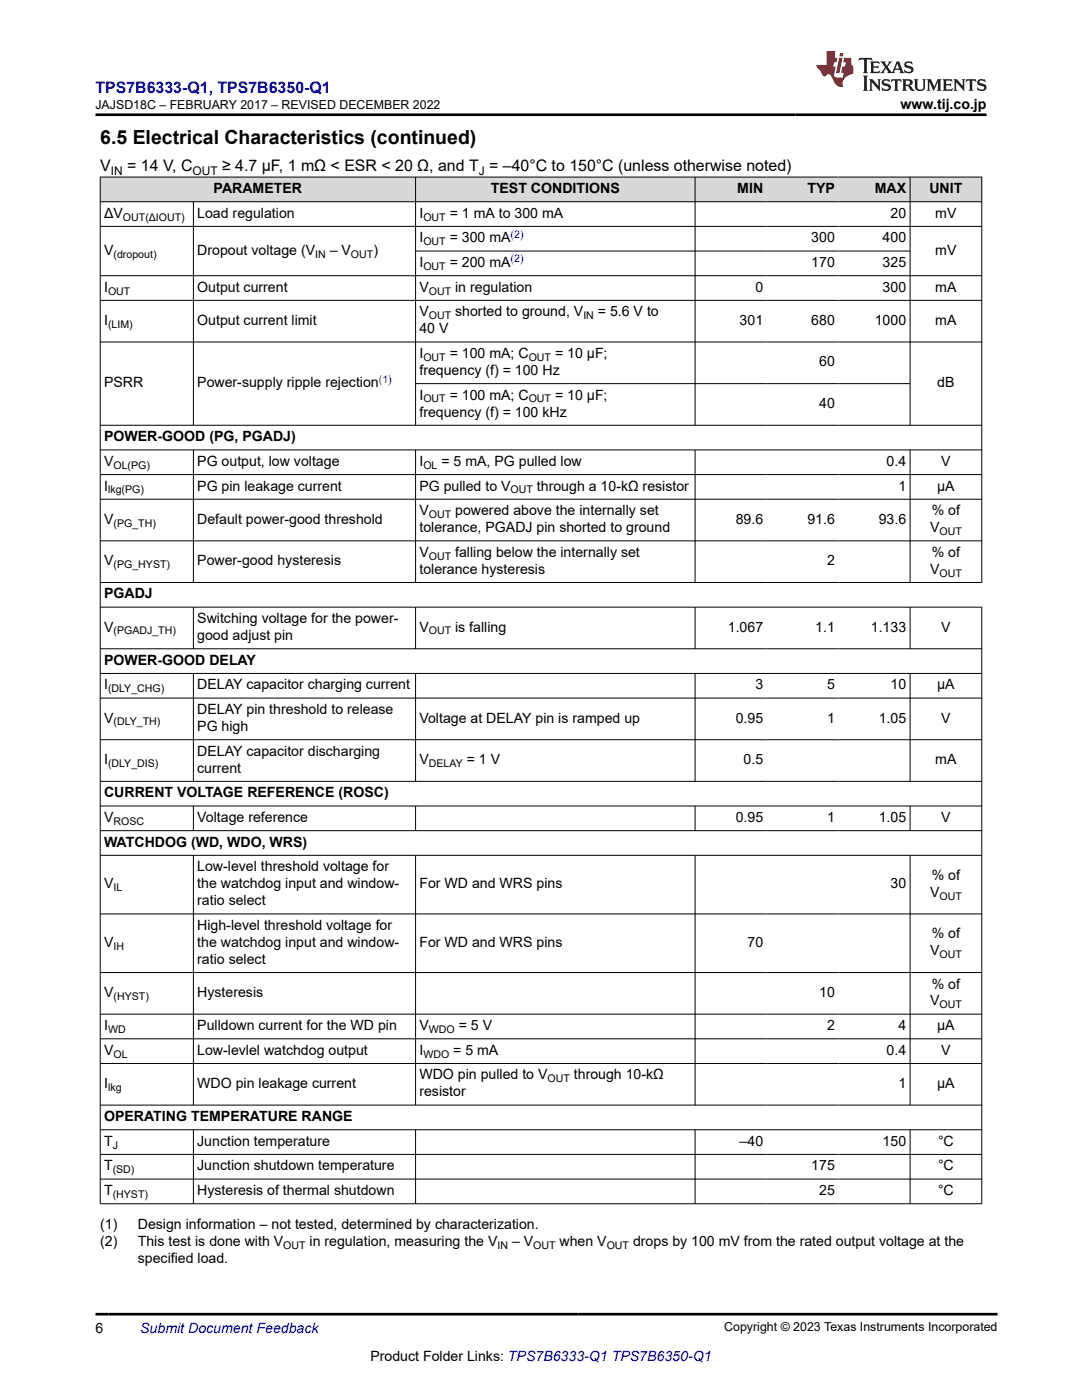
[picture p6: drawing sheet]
<svg xmlns="http://www.w3.org/2000/svg" width="216mm" height="279mm" viewBox="0 0 216 279" stroke-linecap="round" stroke-linejoin="round" font-family="sans-serif">
<defs><g id="words">
<text font-size="3.9" x="20" y="28.7">6.5 Electrical Characteristics (continued)</text>
<text font-size="3.2" fill="#00f" x="19" y="18.6">TPS7B6333-Q1, TPS7B6350-Q1</text>
<g font-size="3.2">
<text x="20" y="34.2">V</text>
<text x="25.4" y="34.2">= 14 V, C</text>
<text x="44.3" y="34.2">≥ 4.7 µF, 1 mΩ &lt; ESR &lt; 20 Ω, and T = –40°C to 150°C (unless otherwise noted)</text>
</g>
<g font-size="2.8">
<text x="179.7" y="21.7">www.tij.co.jp</text>
<text x="42.6" y="38.5">PARAMETER</text>
<text x="98" y="38.5">TEST CONDITIONS</text>
<text x="147.1" y="38.5">MIN</text>
<text x="161.1" y="38.5">TYP</text>
<text x="174.6" y="38.5">MAX</text>
<text x="185.5" y="38.5">UNIT</text>
<text x="20.8" y="43.5">ΔV</text>
<text x="39.4" y="43.5">Load regulation</text>
<text x="83.7" y="43.5">I</text>
<text x="89.7" y="43.5">= 1 mA to 300 mA</text>
<text x="177.7" y="43.5">20</text>
<text x="186.6" y="43.5">mV</text>
<text x="20.8" y="50.8">V</text>
<text x="39.4" y="50.8">Dropout voltage (V</text>
<text x="65.8" y="50.8">– V</text>
<text x="74.5" y="50.8">)</text>
<text x="83.7" y="48.4">I</text>
<text x="83.7" y="53.3">I</text>
<text x="89.7" y="48.4">= 300 mA</text>
<text x="89.7" y="53.3">= 200 mA</text>
<text x="161.9" y="48.4">300</text>
<text x="161.9" y="53.3">170</text>
<text x="176.1" y="48.4">400</text>
<text x="176.1" y="53.3">325</text>
<text x="186.6" y="50.8">mV</text>
<text x="20.8" y="58.2">I</text>
<text x="39.4" y="58.2">Output current</text>
<text x="83.7" y="58.2">V</text>
<text x="90.8" y="58.2">in regulation</text>
<text x="150.7" y="58.2">0</text>
<text x="176.1" y="58.2">300</text>
<text x="186.6" y="58.2">mA</text>
<text x="20.8" y="64.8">I</text>
<text x="39.4" y="64.8">Output current limit</text>
<text x="83.7" y="63.1">V</text>
<text x="90.8" y="63.1">shorted to ground, V</text>
<text x="119.3" y="63.1">= 5.6 V to</text>
<text x="147.6" y="64.8">301</text>
<text x="161.9" y="64.8">680</text>
<text x="174.6" y="64.8">1000</text>
<text x="186.6" y="64.8">mA</text>
<text x="83.7" y="71.4">I</text>
<text x="83.7" y="66.5">40 V</text>
<text x="89.7" y="71.4">= 100 mA; C</text>
<text x="110.7" y="71.4">= 10 µF;</text>
<text x="20.8" y="77.3">PSRR</text>
<text x="39.4" y="77.3">Power-supply ripple rejection</text>
<text x="83.7" y="74.8">frequency (f) = 100 Hz</text>
<text x="163.5" y="73.1">60</text>
<text x="187" y="77.3">dB</text>
<text x="83.7" y="83.1">frequency (f) = 100 kHz</text>
<text x="83.7" y="79.8">I</text>
<text x="89.7" y="79.8">= 100 mA; C</text>
<text x="110.7" y="79.8">= 10 µF;</text>
<text x="163.5" y="81.4">40</text>
<text x="20.8" y="88.1">POWER-GOOD (PG, PGADJ)</text>
<text x="20.8" y="93">V</text>
<text x="39.4" y="93">PG output, low voltage</text>
<text x="83.7" y="93">I</text>
<text x="88.1" y="93">= 5 mA, PG pulled low</text>
<text x="176.9" y="93">0.4</text>
<text x="187.8" y="93">V</text>
<text x="20.8" y="97.9">I</text>
<text x="39.4" y="97.9">PG pin leakage current</text>
<text x="83.7" y="97.9">PG pulled to V</text>
<text x="107.1" y="97.9">through a 10-kΩ resistor</text>
<text x="179.3" y="97.9">1</text>
<text x="187" y="97.9">µA</text>
<text x="20.8" y="104.5">V</text>
<text x="39.4" y="104.5">Default power-good threshold</text>
<text x="83.7" y="102.8">V</text>
<text x="83.7" y="106.2">tolerance, PGADJ pin shorted to ground</text>
<text x="90.8" y="102.8">powered above the internally set</text>
<text x="146.8" y="104.5">89.6</text>
<text x="161.1" y="104.5">91.6</text>
<text x="175.3" y="104.5">93.6</text>
<text x="185.6" y="106.2">V</text>
<text x="185.9" y="102.8">% of</text>
<text x="20.8" y="112.8">V</text>
<text x="39.4" y="112.8">Power-good hysteresis</text>
<text x="83.7" y="111.1">V</text>
<text x="90.8" y="111.1">falling below the internally set</text>
<text x="165" y="112.8">2</text>
<text x="185.9" y="111.1">% of</text>
<text x="20.8" y="119.4">PGADJ</text>
<text x="83.7" y="114.5">tolerance hysteresis</text>
<text x="185.6" y="114.5">V</text>
<text x="39.4" y="124.4">Switching voltage for the power-</text>
<text x="20.8" y="126.1">V</text>
<text x="39.4" y="127.7">good adjust pin</text>
<text x="83.7" y="126.1">V</text>
<text x="90.8" y="126.1">is falling</text>
<text x="145.2" y="126.1">1.067</text>
<text x="162.7" y="126.1">1.1</text>
<text x="173.8" y="126.1">1.133</text>
<text x="187.8" y="126.1">V</text>
<text x="20.8" y="132.7">POWER-GOOD DELAY</text>
<text x="20.8" y="137.6">I</text>
<text x="39.4" y="137.6">DELAY capacitor charging current</text>
<text x="150.7" y="137.6">3</text>
<text x="165" y="137.6">5</text>
<text x="177.7" y="137.6">10</text>
<text x="187" y="137.6">µA</text>
<text x="39.4" y="142.5">DELAY pin threshold to release</text>
<text x="20.8" y="144.2">V</text>
<text x="39.4" y="145.9">PG high</text>
<text x="83.7" y="144.2">Voltage at DELAY pin is ramped up</text>
<text x="146.8" y="144.2">0.95</text>
<text x="165" y="144.2">1</text>
<text x="175.3" y="144.2">1.05</text>
<text x="187.8" y="144.2">V</text>
<text x="20.8" y="152.5">I</text>
<text x="39.4" y="150.8">DELAY capacitor discharging</text>
<text x="39.4" y="154.2">current</text>
<text x="83.7" y="152.5">V</text>
<text x="93.1" y="152.5">= 1 V</text>
<text x="148.4" y="152.5">0.5</text>
<text x="186.6" y="152.5">mA</text>
<text x="20.8" y="159.1">CURRENT VOLTAGE REFERENCE (ROSC)</text>
<text x="20.8" y="164">V</text>
<text x="39.4" y="164">Voltage reference</text>
<text x="146.8" y="164">0.95</text>
<text x="165" y="164">1</text>
<text x="175.3" y="164">1.05</text>
<text x="187.8" y="164">V</text>
<text x="20.8" y="169">WATCHDOG (WD, WDO, WRS)</text>
<text x="39.4" y="173.9">Low-level threshold voltage for</text>
<text x="20.8" y="177.3">V</text>
<text x="39.4" y="177.3">the watchdog input and window-</text>
<text x="83.7" y="177.3">For WD and WRS pins</text>
<text x="177.7" y="177.3">30</text>
<text x="185.6" y="179">V</text>
<text x="185.9" y="175.6">% of</text>
<text x="39.4" y="180.7">ratio select</text>
<text x="39.4" y="185.6">High-level threshold voltage for</text>
<text x="20.8" y="189">V</text>
<text x="39.4" y="189">the watchdog input and window-</text>
<text x="83.7" y="189">For WD and WRS pins</text>
<text x="149.2" y="189">70</text>
<text x="185.6" y="190.7">V</text>
<text x="185.9" y="187.3">% of</text>
<text x="39.4" y="192.4">ratio select</text>
<text x="185.9" y="197.3">% of</text>
<text x="20.8" y="199">V</text>
<text x="39.4" y="199">Hysteresis</text>
<text x="163.5" y="199">10</text>
<text x="185.6" y="200.7">V</text>
<text x="20.8" y="205.6">I</text>
<text x="39.4" y="205.6">Pulldown current for the WD pin</text>
<text x="83.7" y="205.6">V</text>
<text x="91.5" y="205.6">= 5 V</text>
<text x="165" y="205.6">2</text>
<text x="179.3" y="205.6">4</text>
<text x="187" y="205.6">µA</text>
<text x="20.8" y="210.5">V</text>
<text x="39.4" y="210.5">Low-levlel watchdog output</text>
<text x="83.7" y="210.5">I</text>
<text x="83.7" y="215.4">WDO pin pulled to V</text>
<text x="90.4" y="210.5">= 5 mA</text>
<text x="114.5" y="215.4">through 10-kΩ</text>
<text x="176.9" y="210.5">0.4</text>
<text x="187.8" y="210.5">V</text>
<text x="20.8" y="217.1">I</text>
<text x="39.4" y="217.1">WDO pin leakage current</text>
<text x="83.7" y="218.8">resistor</text>
<text x="179.3" y="217.1">1</text>
<text x="187" y="217.1">µA</text>
<text x="20.8" y="223.7">OPERATING TEMPERATURE RANGE</text>
<text x="20.8" y="228.7">T</text>
<text x="20.8" y="233.6">T</text>
<text x="39.4" y="228.7">Junction temperature</text>
<text x="39.4" y="233.6">Junction shutdown temperature</text>
<text x="147.6" y="228.7">–40</text>
<text x="161.9" y="233.6">175</text>
<text x="176.1" y="228.7">150</text>
<text x="187.2" y="228.7">°C</text>
<text x="187.2" y="233.6">°C</text>
<text x="20.8" y="238.5">T</text>
<text x="39.4" y="238.5">Hysteresis of thermal shutdown</text>
<text x="163.5" y="238.5">25</text>
<text x="187.2" y="238.5">°C</text>
<text x="20" y="245.3">(1)</text>
<text x="27.5" y="245.3">Design information – not tested, determined by characterization.</text>
<text x="20" y="248.7">(2)</text>
<text x="27.5" y="248.7">This test is done with V</text>
<text x="61.8" y="248.7">in regulation, measuring the V</text>
<text x="102.2" y="248.7">– V</text>
<text x="111.7" y="248.7">when V</text>
<text x="126.3" y="248.7">drops by 100 mV from the rated output voltage at the</text>
<text x="27.5" y="252.1">specified load.</text>
<text x="19" y="266">6</text>
<text x="73.9" y="271.7">Product Folder Links: TPS7B6333-Q1 TPS7B6350-Q1</text>
</g>
<text font-size="2.8" fill="#00f" x="28" y="266">Submit Document Feedback</text>
<g font-size="2.5">
<text x="19" y="21.8">JAJSD18C – FEBRUARY 2017 – REVISED DECEMBER 2022</text>
<text x="144.5" y="265.7">Copyright © 2023 Texas Instruments Incorporated</text>
</g>
<g font-size="2.4">
<text x="22.1" y="34.8">IN</text>
<text x="38.4" y="34.8">OUT</text>
<text x="95.5" y="34.8">J</text>
</g>
<g font-size="2.1">
<text x="24.5" y="44">OUT(ΔIOUT)</text>
<text x="84.5" y="44">OUT</text>
<text x="22.6" y="51.4">(dropout)</text>
<text x="62.9" y="51.4">IN</text>
<text x="70" y="51.4">OUT</text>
<text x="84.5" y="48.9">OUT</text>
<text x="84.5" y="53.9">OUT</text>
<text x="21.6" y="58.8">OUT</text>
<text x="85.6" y="58.8">OUT</text>
<text x="21.6" y="65.4">(LIM)</text>
<text x="85.6" y="63.7">OUT</text>
<text x="116.4" y="63.7">IN</text>
<text x="84.5" y="72">OUT</text>
<text x="105.5" y="72">OUT</text>
<text x="84.5" y="80.3">OUT</text>
<text x="105.5" y="80.3">OUT</text>
<text x="22.6" y="93.5">OL(PG)</text>
<text x="84.5" y="93.5">OL</text>
<text x="21.6" y="98.5">lkg(PG)</text>
<text x="101.9" y="98.5">OUT</text>
<text x="22.6" y="105.1">(PG_TH)</text>
<text x="85.6" y="103.4">OUT</text>
<text x="187.5" y="106.8">OUT</text>
<text x="22.6" y="113.4">(PG_HYST)</text>
<text x="85.6" y="111.7">OUT</text>
<text x="187.5" y="115.1">OUT</text>
<text x="22.6" y="126.6">(PGADJ_TH)</text>
<text x="85.6" y="126.6">OUT</text>
<text x="21.6" y="138.2">(DLY_CHG)</text>
<text x="22.6" y="144.8">(DLY_TH)</text>
<text x="21.6" y="153.1">(DLY_DIS)</text>
<text x="85.6" y="153.1">DELAY</text>
<text x="22.6" y="164.6">ROSC</text>
<text x="22.6" y="177.8">IL</text>
<text x="187.5" y="179.5">OUT</text>
<text x="22.6" y="189.5">IH</text>
<text x="187.5" y="191.2">OUT</text>
<text x="22.6" y="199.5">(HYST)</text>
<text x="187.5" y="201.2">OUT</text>
<text x="21.6" y="206.2">WD</text>
<text x="85.6" y="206.2">WDO</text>
<text x="22.6" y="211.1">OL</text>
<text x="84.5" y="211.1">WDO</text>
<text x="109.3" y="216">OUT</text>
<text x="21.6" y="217.7">lkg</text>
<text x="22.5" y="229.2">J</text>
<text x="22.5" y="234.1">(SD)</text>
<text x="22.5" y="239.1">(HYST)</text>
<text x="56.5" y="249.3">OUT</text>
<text x="99.3" y="249.3">IN</text>
<text x="106.4" y="249.3">OUT</text>
<text x="121.1" y="249.3">OUT</text>
</g>
<g font-size="2.1" fill="#00f">
<text x="101.9" y="47.4">(2)</text>
<text x="101.9" y="52.4">(2)</text>
<text x="75.6" y="76.4">(1)</text>
</g>
</g></defs>
<g fill="#d8d8d8">
<path d="M20 35.3h175.9v5h-175.9z" fill-rule="evenodd"/>
<path d="M20.1 35.4h62.8v4.8h-62.8z" fill-rule="evenodd"/>
<path d="M83 35.4h55.6v4.8h-55.6z" fill-rule="evenodd"/>
<path d="M138.8 35.4h14.2v4.8h-14.2z" fill-rule="evenodd"/>
<path d="M153 35.4h14.3v4.8h-14.3z" fill-rule="evenodd"/>
<path d="M167.3 35.4h14.2v4.8h-14.2z" fill-rule="evenodd"/>
<path d="M181.7 35.4h14.1v4.8h-14.1z" fill-rule="evenodd"/>
</g>
<g fill="none" stroke="#000" stroke-width=".2">
<path d="M19.9 35.3h176.1M20 35.3v205M82.9 35.3v49.6M138.7 35.3v49.6M181.6 35.3v49.6M195.9 35.3v81M19.9 40.3h176.1M19.9 45.2h176.1M19.9 55h176.1M19.9 59.9h176.1M38.6 40.3v44.6M82.9 50.1h98.8"/>
<path d="M19.9 68.3h176.1M82.9 76.6h98.8M19.9 84.9h176.1M19.9 89.8h176.1M19.9 94.7h176.1M19.9 99.6h176.1M38.6 89.8v26.5M82.9 89.8v26.5M138.7 89.8v26.5M181.6 89.8v26.5M19.9 107.9h176.1M19.9 116.2h176.1"/>
<path d="M19.9 121.2h176.1M19.9 129.5h176.1M19.9 134.4h176.1M19.9 139.3h176.1M38.6 121.2v8.3M38.6 134.4v21.6M82.9 121.2v8.3M82.9 134.4v21.6M138.7 121.2v8.3M138.7 134.4v21.6M181.6 121.2v8.3M181.6 134.4v21.6"/>
<path d="M195.9 121.1v119.2M19.9 147.6h176.1M19.9 155.9h176.1M19.9 160.9h176.1M19.9 165.8h176.1M19.9 170.7h176.1M38.6 160.9v4.9M38.6 170.7v49.9M82.9 160.9v4.9M82.9 170.7v49.9M138.7 160.9v4.9M138.7 170.7v49.9"/>
<path d="M181.6 160.9v4.9M181.6 170.7v49.9M19.9 182.4h176.1M19.9 194.1h176.1M19.9 202.4h176.1M19.9 207.3h176.1M19.9 212.2h176.1M19.9 220.5h176.1M19.9 225.5h176.1M19.9 230.4h176.1M19.9 235.3h176.1M38.6 225.5v14.8"/>
<path d="M82.9 225.5v14.8M138.7 225.5v14.8M181.6 225.5v14.8M19.9 240.2h176.1"/>
</g>
<path d="M171.5 11.6l-.2 .5 .5-.2h.6v.1v2.2l-.2 .4h1l-.2-.4v-2.2v-.1h.5l.5 .2-.1-.5zM173.6 12.3l.2 .4v1.5l-.2 .4h1.9l.1-.6a1.08 1.08 0 0 1-1.3 .2v-.7h.6l.4 .2v-.7l-.4 .2h-.6v-.5l.2-.2a1 1 0 0 1 1 .3l-.1-.5zM175.7 12.3l.9 1.1-1 1.2h.9l-.2-.2 .5-.8 .4 .8-.2 .2h1.6l-.2-.2 .2-.5h.9l.1 .5-.1 .2h.9l-.2-.3-.8-2h-.5l-.9 2.2-.9-1.1 .9-1.1h-.8l.2 .2-.4 .6-.4-.6 .2-.2zM179 12.7l.4 1h-.7zM180.7 12.4a.65 .65 0 0 0-.2 .7 .65 .65 0 0 0 .6 .5l.6 .1 .1 .3a.79 .79 0 0 1-.7 .4 .79 .79 0 0 1-.7-.5l.1 .7 .2-.1a.93 .93 0 0 0 1.1 .1 .93 .93 0 0 0 .4-1 1.46 1.46 0 0 0-1.2-.6l-.1-.3a1.09 1.09 0 0 1 1.2 .2l-.2-.6-.1 .1-.5-.2zM172.2 15.1l.2 .4v2.2l-.2 .4h1l-.2-.4v-2.2l.2-.4zM173.4 15.8l.2 .4v1.5l-.2 .4h.8l-.3-.4 .1-1.3 1.6 1.8v-2l.2-.4h-.7l.1 .2 .1 1.1-1.2-1.3zM176.2 15.9a.65 .65 0 0 0-.2 .8 .65 .65 0 0 0 .6 .4l.6 .2 .1 .2a.79 .79 0 0 1-.7 .4 .79 .79 0 0 1-.7-.5l.1 .7 .2-.1a.93 .93 0 0 0 1.1 .1 .93 .93 0 0 0 .4-.9 1.46 1.46 0 0 0-1.2-.6l-.1-.4a1.09 1.09 0 0 1 1.2 .2l-.1-.6-.2 .1-.5-.1zM177.9 15.8l-.1 .6a.63 .63 0 0 1 .8-.3v1.6l-.3 .4h1l-.2-.4v-1.6a.66 .66 0 0 1 .8 .3l-.1-.6zM180 15.8l.2 .4v1.5l-.2 .4h1l-.2-.2-.1-.7h.5l.1 .2a.79 .79 0 0 0 1.2 .6l-1-.9a.61 .61 0 0 0 .6-.6 .61 .61 0 0 0-.5-.7zM180.8 16.1h.1a.47 .47 0 0 1 .5 .1 .47 .47 0 0 1 .1 .5l-.1 .1-.7 .1zM182.3 15.8l.2 .2a2.27 2.27 0 0 0 .4 2 1.04 1.04 0 0 0 1.7-.7v-1.3l.2-.2h-.8l.2 .4v1.1a.6 .6 0 0 1-.6 .6 .6 .6 0 0 1-.6-.6v-1.1l.3-.4zM184.9 15.8l.2 .4v1.5l-.2 .4h.8l-.3-.4v-1.4l.9 1.9 .9-1.9v1.4l-.3 .4h1l-.2-.4v-1.5l.2-.4h-.8l-.7 1.5-.6-1.5zM188.1 15.8l.2 .4v1.5l-.2 .4h1.9l.1-.6a1.09 1.09 0 0 1-1.3 .2v-.7h.6l.4 .2v-.6l-.4 .2h-.6v-.6l.2-.1a1.01 1.01 0 0 1 1 .3l-.1-.6zM190.2 15.8l.3 .4v1.5l-.3 .4h.8l-.2-.4v-1.3l1.6 1.8v-2l.2-.4h-.7l.2 .2v1.1l-1.2-1.3zM192.8 15.8l-.1 .6a.63 .63 0 0 1 .8-.3v1.6l-.3 .4h1l-.2-.4v-1.6a.66 .66 0 0 1 .8 .3l-.1-.6zM195.2 15.9a.65 .65 0 0 0-.2 .8 .65 .65 0 0 0 .6 .4l.6 .2 .2 .2a.79 .79 0 0 1-.7 .4 .79 .79 0 0 1-.7-.5l.1 .7 .2-.1a.93 .93 0 0 0 1 .1 .93 .93 0 0 0 .5-.9 1.46 1.46 0 0 0-1.3-.6v-.4a1.09 1.09 0 0 1 1.2 .2l-.2-.6-.2 .1-.5-.1z" fill="#231f20"/>
<path d="M164.9 10.2v2.8h-2l.1 .3 .8 1a.95 .95 0 0 0 1 .9 .59 .59 0 0 1 .5-.4 .59 .59 0 0 1 .5 .4l.4 .7a1.59 1.59 0 0 0 2.1 1.4 1.61 1.61 0 0 1 1-2.3l1-.3-.1-1.5a1.59 1.59 0 0 1-.3-1.7h-1.5l-.2 .9h.6l-.2 .9h-.5l-.2 1v.2l.4 .1-.1 .9h-.7a.73 .73 0 0 1-1-.7l.3-1.5h-.5l.1-.9h.5l.2-.9h-.5v-1.3zM167.4 11.5l-.6 3.1h.7l.6-3.1zM167.6 10.6l-.1 .6h.7l.1-.6z" fill="#ed1c24"/>
<path d="M19 22.9h177.8M19 262.3h180" fill="none" stroke="#000" stroke-width=".53"/>
<use href="#words"/>
</svg>
